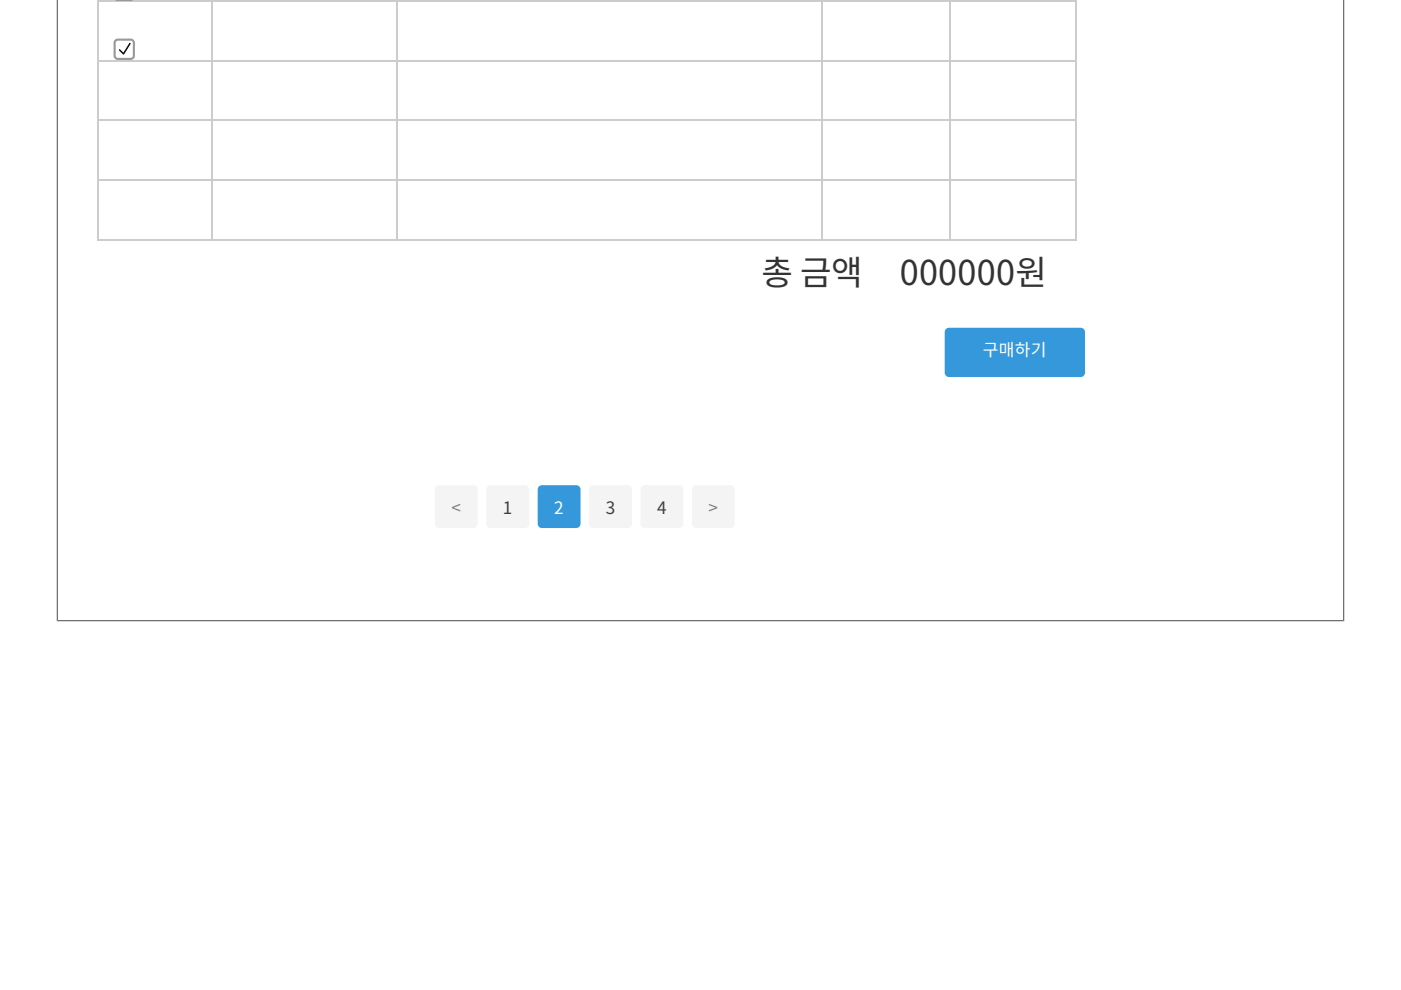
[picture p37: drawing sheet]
<svg xmlns="http://www.w3.org/2000/svg" width="297mm" height="210mm" viewBox="0 0 297 210" stroke-linecap="round" stroke-linejoin="round" font-family="sans-serif">
<defs><g id="words">
<g font-size="7.3" fill="#333">
<text x="161.5" y="60.4">총 금액</text>
<text x="190.8" y="60.4">000000원</text>
</g>
<g font-size="3.6" fill="#fff">
<text x="208.4" y="75.4">구매하기</text>
<text x="117.5" y="109">2</text>
</g>
<g font-size="3.6" fill="#7f7f7f">
<text x="95.7" y="109">&lt;</text>
<text x="150.2" y="109">&gt;</text>
</g>
<g font-size="3.6" fill="#404040">
<text x="106.6" y="109">1</text>
<text x="128.4" y="109">3</text>
<text x="139.3" y="109">4</text>
</g>
</g></defs>
<path d="M12.1 -.1v131.8M284.9 -.1v131.8M12 131.6h273" fill="none" stroke="#555" stroke-width=".23"/>
<g fill="#f4f4f4">
<path d="M92.5 103.1l.6-.2h7.3a.91 .91 0 0 1 .9 .9v7.2a.91 .91 0 0 1-.9 1h-7.3a.91 .91 0 0 1-.9-1v-7.2z" fill-rule="evenodd"/>
<path d="M103.4 103.1l.6-.2h7.3a.91 .91 0 0 1 .9 .9v7.2a.91 .91 0 0 1-.9 1h-7.3a.91 .91 0 0 1-.9-1v-7.2z" fill-rule="evenodd"/>
</g>
<path d="M114.3 103.1l.6-.2h7.3a.91 .91 0 0 1 .9 .9v7.2a.91 .91 0 0 1-.9 1h-7.3a.91 .91 0 0 1-.9-1v-7.2z" fill-rule="evenodd" fill="#3498db"/>
<g fill="#f4f4f4">
<path d="M125.2 103.1l.6-.2h7.3a.91 .91 0 0 1 .9 .9v7.2a.91 .91 0 0 1-.9 1h-7.3a.91 .91 0 0 1-.9-1v-7.2z" fill-rule="evenodd"/>
<path d="M136.1 103.1l.6-.2h7.3a.91 .91 0 0 1 .9 .9v7.2a.91 .91 0 0 1-.9 1h-7.3a.91 .91 0 0 1-.9-1v-7.2z" fill-rule="evenodd"/>
<path d="M147 103.1l.6-.2h7.3a.91 .91 0 0 1 .9 .9v7.2a.91 .91 0 0 1-.9 1h-7.3a.91 .91 0 0 1-.9-1v-7.2z" fill-rule="evenodd"/>
</g>
<path d="M200.6 69.8l.6-.3h27.9a.91 .91 0 0 1 .9 .9v8.6a.91 .91 0 0 1-.9 .9h-27.9a.91 .91 0 0 1-.9-.9v-8.6z" fill-rule="evenodd" fill="#3498db"/>
<path d="M44.9 0v51.1M84.1 0v51.1M174.3 0v51.1M201.3 0v51.1M20.6 .1h207.7M20.6 12.8h207.7M20.6 25.5h207.7M20.6 38.3h207.7" fill="none" stroke="#ccc" stroke-width=".23"/>
<path d="M20.8 0v51.1M228.1 0v51.1M20.6 51h207.7" fill="none" stroke="#ccc" stroke-width=".28"/>
<g fill="#999">
<path d="M24.1 -.1h4.5l-.9 .3h-2.7zM24.5 -.1h3.7z" fill-rule="evenodd"/>
<path d="M24.3 8.4l.7-.2h2.7a.91 .91 0 0 1 .9 .9v2.7a.91 .91 0 0 1-.9 .9h-2.7a.91 .91 0 0 1-.9-.9v-2.7zM24.6 8.9l.4-.3 2.9 .1 .3 .4-.1 2.9-.4 .3-2.9-.1-.3-.4z" fill-rule="evenodd"/>
</g>
<path d="M25.2 10.5h.3l.7 .7 1.2-2h.3l-1.4 2.3h-.2l-.8-.8z" fill="#000"/>
<use href="#words"/>
</svg>
